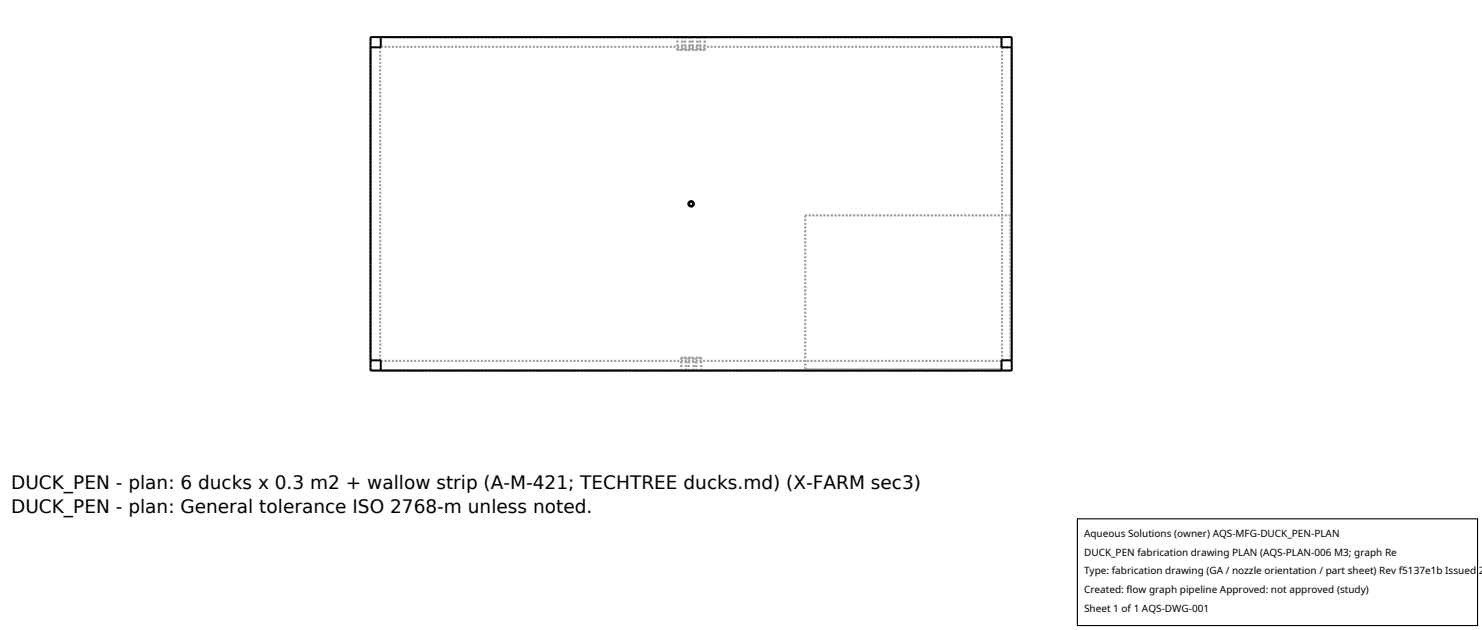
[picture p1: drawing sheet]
<svg xmlns="http://www.w3.org/2000/svg" width="212mm" height="90mm" viewBox="0 0 212 90" stroke-linecap="round" stroke-linejoin="round" font-family="sans-serif">
<defs><g id="words">
<g font-size="2.6">
<text x="1.6" y="69.8">DUCK_PEN - plan: 6 ducks x 0.3 m2 + wallow strip (A-M-421; TECHTREE ducks.md) (X-FARM sec3)</text>
<text x="1.6" y="73.3">DUCK_PEN - plan: General tolerance ISO 2768-m unless noted.</text>
</g>
<g font-size="1.4">
<text x="154.8" y="76.6">Aqueous Solutions (owner) AQS-MFG-DUCK_PEN-PLAN</text>
<text x="154.8" y="79.3">DUCK_PEN fabrication drawing PLAN (AQS-PLAN-006 M3; graph Re</text>
<text x="154.8" y="82">Type: fabrication drawing (GA / nozzle orientation / part sheet) Rev f5137e1b Issued 2</text>
<text x="154.8" y="84.7">Created: flow graph pipeline Approved: not approved (study)</text>
<text x="154.8" y="87.4">Sheet 1 of 1 AQS-DWG-001</text>
</g>
</g></defs>
<g fill="none" stroke="#a0a0a0" stroke-width=".26" stroke-dasharray=".3 .3" stroke-linecap="butt">
<path d="M52.9 6.8v44.7M53 5.3h91.5M53 6.8h-.1M54.4 5.3v1.5M54.4 6.8h-1.5M54.4 6.7v.1M54.4 6.8v-1.5M54.4 6.8h-.1M54.4 5.3h88.6M54.4 6.8h-1.4M96.7 7.1v-1.8M96.7 7.1h.8"/>
<path d="M96.7 5.3h.8M96.8 7.1v-1.8M96.8 7.1h.6M96.8 5.3h.6M97.4 7.1h-.6M97.4 5.3h-.6M97.4 5.3v1.8M97.5 7.1h-.8M97.5 5.3h-.8M97.5 5.3v1.8M97.8 7.1v-1.8M97.8 7.1h.8"/>
<path d="M97.8 5.3h.8M97.9 7.1v-1.8M97.9 7.1h.6M97.9 5.3h.6M98.5 7.1h-.6M98.5 5.3h-.6M98.5 5.3v1.8M98.6 7.1h-.8M98.6 5.3h-.8M98.6 5.3v1.8M98.9 7.1v-1.8M98.9 7.1h.7"/>
<path d="M98.9 5.3h.7M99 7.1v-1.8M99 7.1h.5M99 5.3h.5M99.5 7.1h-.5M99.5 5.3h-.5M99.5 5.3v1.8M99.6 7.1h-.7M99.6 5.3h-.7M99.6 5.3v1.8M99.9 7.1v-1.8M99.9 7.1h.8"/>
<path d="M99.9 5.3h.8M100 7.1v-1.8M100 7.1h.6M100 5.3h.6M100.6 7.1h-.6M100.6 5.3h-.6M100.6 5.3v1.8M100.7 7.1h-.8M100.7 5.3h-.8M100.7 5.3v1.8M143 5.3v1.5M143 5.3h-88.6"/>
<path d="M143 6.7v.1M143 6.8v-1.5M143 6.7h-88.6M143.1 6.8h-.1M144.5 5.3h-91.5M144.5 6.8h-1.5M144.5 6.8v44.7M144.5 5.3h-91.6M98.3 29.1l.1 .3 .3 .1 .3-.1 .1-.3-.1-.3-.3-.1-.3 .1-.1 .3M98.3 29.1l.1-.3 .3-.1 .3 .1 .1 .3-.1 .3-.3 .1-.3-.1-.1-.3M98.4 29.1l.1 .2 .2 .1 .2-.1 .1-.2-.1-.2-.2-.1-.2 .1-.1 .2M98.4 29.1l.1-.2 .2-.1 .2 .1 .1 .2-.1 .2-.2 .1-.2-.1-.1-.2"/>
<path d="M115 30.8h29.3M144.3 30.8h-29.3M52.9 52.9h91.6M52.9 52.9v-47.6M52.9 51.5v-44.7M53 52.9v-47.6M53 52.9h91.5M53 51.5v-44.7M53 51.5h-.1M54.3 51.5v-44.7M54.4 52.9h88.6M54.4 51.5h-1.5"/>
<path d="M54.4 51.5v1.4M54.4 52.9v-1.4M54.4 51.5h-.1M54.4 51.5h-1.4M97.2 51.1v1.8M97.2 51.1h.8M97.2 52.9h.8M97.3 51.1v1.8M97.3 51.1h.6M97.3 52.9h.6M97.9 51.1h-.6M97.9 52.9h-.6"/>
<path d="M97.9 52.9v-1.8M98 51.1h-.8M98 52.9h-.8M98 52.9v-1.8M98.3 51.1v1.8M98.3 51.1h.8M98.3 52.9h.8M98.4 51.1v1.8M98.4 51.1h.6M98.4 52.9h.6M99 51.1h-.6M99 52.9h-.6"/>
<path d="M99 52.9v-1.8M99.1 51.1h-.8M99.1 52.9h-.8M99.1 52.9v-1.8M99.4 51.1v1.8M99.4 51.1h.8M99.4 52.9h.8M99.5 51.1v1.8M99.5 51.1h.6M99.5 52.9h.6M100.1 51.1h-.6M100.1 52.9h-.6"/>
<path d="M100.1 52.9v-1.8M100.2 51.1h-.8M100.2 52.9h-.8M100.2 52.9v-1.8M115 52.7h28M115 52.7v-21.9M143 52.9h-88.6M143 51.5v1.4M143 52.7v.2M143 52.9v-1.4M143 51.5v1.2M143 51.5h-88.6"/>
<path d="M143 52.7h-28M143.1 51.5h-.1M143.1 51.5v-44.7M144.3 51.5h-1.3M144.3 51.5v-20.7M144.5 52.9h-91.5M144.5 52.9v-47.6M144.5 51.5h-1.5M144.5 51.5v-44.7M144.5 51.5h-.2"/>
</g>
<g fill="none" stroke="#000" stroke-width=".26">
<path d="M52.9 5.3h91.6v47.6h-91.6zM54.4 5.3v1.5h-1.5M143 5.3v1.5h1.5M52.9 51.5h1.5v1.4M144.5 51.5h-1.5v1.4"/>
<circle cx="98.7" cy="29.1" r=".29"/>
<circle cx="98.7" cy="29.1" r=".39"/>
</g>
<path d="M153.9 74.1h57.1v15.2h-57.1z" fill="#fff" stroke="#000" stroke-width=".16"/>
<use href="#words"/>
</svg>
